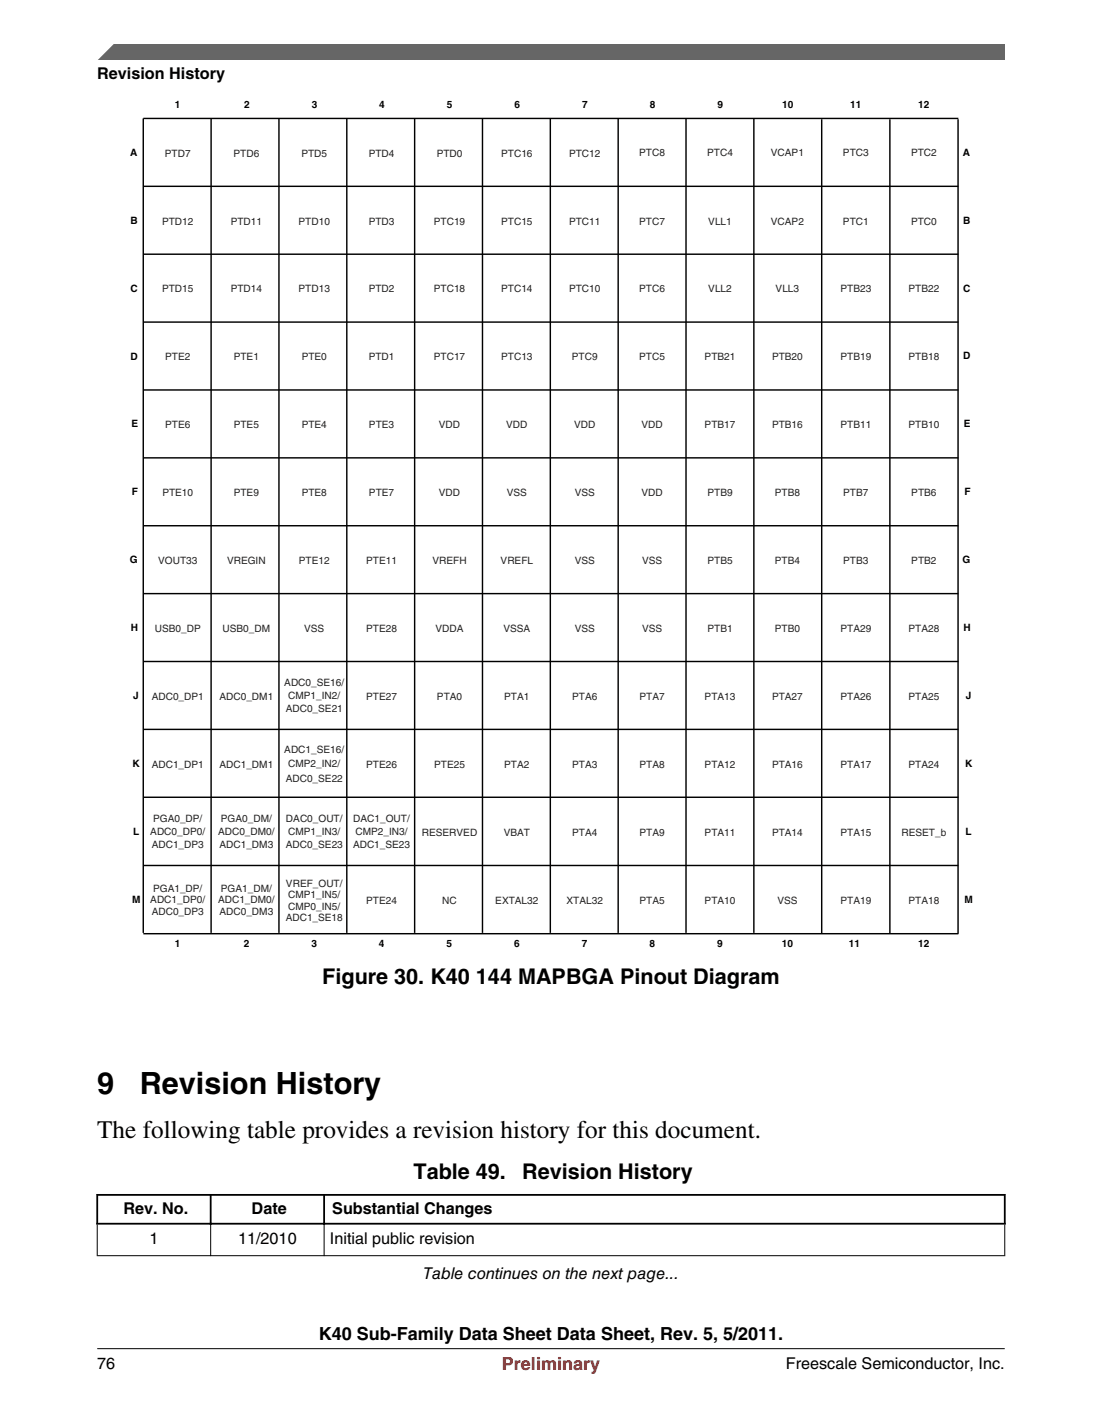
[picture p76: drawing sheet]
<svg xmlns="http://www.w3.org/2000/svg" width="216mm" height="274mm" viewBox="0 0 216 274" stroke-linecap="round" stroke-linejoin="round" font-family="sans-serif">
<defs><g id="words">
<g font-size="6">
<text x="19" y="214.2">9</text>
<text x="27.4" y="214.2">Revision History</text>
</g>
<text font-size="4.9" x="19" y="222.8">The following table provides a revision history for this document.</text>
<g font-size="4.2">
<text x="63.1" y="192.6">Figure 30. K40 144 MAPBGA Pinout Diagram</text>
<text x="81" y="230.8">Table 49.</text>
<text x="102.3" y="230.8">Revision History</text>
</g>
<text font-size="3.5" x="62.5" y="262.3">K40 Sub-Family Data Sheet Data Sheet, Rev. 5, 5/2011.</text>
<text font-size="3.5" fill="#f00" x="98.3" y="268.2">Preliminary</text>
<g font-size="3.2">
<text x="19" y="15.5">Revision History</text>
<text x="24.2" y="237.6">Rev. No.</text>
<text x="49.3" y="237.6">Date</text>
<text x="65.1" y="237.6">Substantial Changes</text>
<text x="29.3" y="243.6">1</text>
<text x="46.7" y="243.6">11/2010</text>
<text x="64.6" y="243.6">Initial public revision</text>
<text x="82.9" y="250.5">Table continues on the next page...</text>
<text x="19" y="268">76</text>
<text x="154" y="268">Freescale Semiconductor, Inc.</text>
</g>
<g font-size="2">
<text x="34.3" y="21.2">1</text>
<text x="47.8" y="21.2">2</text>
<text x="61.1" y="21.2">3</text>
<text x="74.3" y="21.2">4</text>
<text x="87.6" y="21.2">5</text>
<text x="100.8" y="21.2">6</text>
<text x="114.1" y="21.2">7</text>
<text x="127.3" y="21.2">8</text>
<text x="140.6" y="21.2">9</text>
<text x="153.2" y="21.2">10</text>
<text x="166.6" y="21.2">11</text>
<text x="179.9" y="21.2">12</text>
<text x="25.5" y="30.5">A</text>
<text x="188.7" y="30.5">A</text>
<text x="25.6" y="43.8">B</text>
<text x="188.7" y="43.8">B</text>
<text x="25.6" y="57.1">C</text>
<text x="188.7" y="57.1">C</text>
<text x="25.6" y="70.4">D</text>
<text x="188.7" y="70.4">D</text>
<text x="25.7" y="83.7">E</text>
<text x="188.9" y="83.7">E</text>
<text x="25.9" y="97">F</text>
<text x="189" y="97">F</text>
<text x="25.5" y="110.3">G</text>
<text x="188.6" y="110.3">G</text>
<text x="25.6" y="123.6">H</text>
<text x="188.8" y="123.6">H</text>
<text x="26.1" y="136.8">J</text>
<text x="189.2" y="136.8">J</text>
<text x="25.9" y="150.2">K</text>
<text x="189.1" y="150.1">K</text>
<text x="26.1" y="163.5">L</text>
<text x="189.2" y="163.5">L</text>
<text x="25.9" y="176.8">M</text>
<text x="189" y="176.8">M</text>
<text x="34.3" y="185.5">1</text>
<text x="47.8" y="185.5">2</text>
<text x="61" y="185.5">3</text>
<text x="74.2" y="185.5">4</text>
<text x="87.5" y="185.4">5</text>
<text x="100.8" y="185.5">6</text>
<text x="114" y="185.4">7</text>
<text x="127.3" y="185.5">8</text>
<text x="140.5" y="185.5">9</text>
<text x="153.2" y="185.5">10</text>
<text x="166.3" y="185.5">11</text>
<text x="179.9" y="185.5">12</text>
</g>
<g font-size="2" fill="#242323">
<text x="32.3" y="30.7">PTD7</text>
<text x="45.7" y="30.7">PTD6</text>
<text x="59" y="30.7">PTD5</text>
<text x="72.2" y="30.7">PTD4</text>
<text x="85.6" y="30.7">PTD0</text>
<text x="98.2" y="30.7">PTC16</text>
<text x="111.5" y="30.7">PTC12</text>
<text x="125.2" y="30.5">PTC8</text>
<text x="138.6" y="30.5">PTC4</text>
<text x="151" y="30.5">VCAP1</text>
<text x="165.1" y="30.5">PTC3</text>
<text x="178.5" y="30.5">PTC2</text>
<text x="31.8" y="44">PTD12</text>
<text x="45.2" y="44">PTD11</text>
<text x="58.5" y="44">PTD10</text>
<text x="72.2" y="44">PTD3</text>
<text x="85" y="44">PTC19</text>
<text x="98.2" y="44">PTC15</text>
<text x="111.5" y="44">PTC11</text>
<text x="125.2" y="44">PTC7</text>
<text x="138.8" y="44">VLL1</text>
<text x="151" y="44">VCAP2</text>
<text x="165.2" y="44">PTC1</text>
<text x="178.5" y="44">PTC0</text>
<text x="31.8" y="57.3">PTD15</text>
<text x="45.2" y="57.3">PTD14</text>
<text x="58.5" y="57.3">PTD13</text>
<text x="72.2" y="57.3">PTD2</text>
<text x="85" y="57.3">PTC18</text>
<text x="98.2" y="57.3">PTC14</text>
<text x="111.5" y="57.3">PTC10</text>
<text x="125.2" y="57.3">PTC6</text>
<text x="138.8" y="57.3">VLL2</text>
<text x="152" y="57.3">VLL3</text>
<text x="164.7" y="57.3">PTB23</text>
<text x="178" y="57.3">PTB22</text>
<text x="32.4" y="70.6">PTE2</text>
<text x="45.8" y="70.6">PTE1</text>
<text x="59.1" y="70.6">PTE0</text>
<text x="72.2" y="70.6">PTD1</text>
<text x="85" y="70.6">PTC17</text>
<text x="98.2" y="70.6">PTC13</text>
<text x="112" y="70.6">PTC9</text>
<text x="125.2" y="70.6">PTC5</text>
<text x="138.1" y="70.6">PTB21</text>
<text x="151.3" y="70.6">PTB20</text>
<text x="164.7" y="70.6">PTB19</text>
<text x="178" y="70.6">PTB18</text>
<text x="32.4" y="83.9">PTE6</text>
<text x="45.8" y="83.9">PTE5</text>
<text x="59.1" y="83.9">PTE4</text>
<text x="72.3" y="83.9">PTE3</text>
<text x="86" y="83.9">VDD</text>
<text x="99.2" y="83.9">VDD</text>
<text x="112.5" y="83.9">VDD</text>
<text x="125.7" y="83.9">VDD</text>
<text x="138.1" y="83.9">PTB17</text>
<text x="151.3" y="83.9">PTB16</text>
<text x="164.7" y="83.9">PTB11</text>
<text x="178" y="83.9">PTB10</text>
<text x="31.8" y="97.2">PTE10</text>
<text x="45.8" y="97.2">PTE9</text>
<text x="59.1" y="97.2">PTE8</text>
<text x="72.3" y="97.2">PTE7</text>
<text x="86" y="97.2">VDD</text>
<text x="99.3" y="97.2">VSS</text>
<text x="112.6" y="97.2">VSS</text>
<text x="125.7" y="97.2">VDD</text>
<text x="138.6" y="97.2">PTB9</text>
<text x="151.8" y="97.2">PTB8</text>
<text x="165.2" y="97.2">PTB7</text>
<text x="178.5" y="97.2">PTB6</text>
<text x="31" y="110.4">VOUT33</text>
<text x="44.5" y="110.4">VREGIN</text>
<text x="58.6" y="110.4">PTE12</text>
<text x="71.7" y="110.4">PTE11</text>
<text x="84.7" y="110.4">VREFH</text>
<text x="98.1" y="110.4">VREFL</text>
<text x="112.6" y="110.4">VSS</text>
<text x="125.8" y="110.4">VSS</text>
<text x="138.6" y="110.4">PTB5</text>
<text x="151.8" y="110.4">PTB4</text>
<text x="165.2" y="110.4">PTB3</text>
<text x="178.5" y="110.4">PTB2</text>
<text x="30.3" y="123.7">USB0_DP</text>
<text x="43.6" y="123.7">USB0_DM</text>
<text x="59.6" y="123.7">VSS</text>
<text x="71.7" y="123.7">PTE28</text>
<text x="85.3" y="123.7">VDDA</text>
<text x="98.6" y="123.7">VSSA</text>
<text x="112.6" y="123.7">VSS</text>
<text x="125.8" y="123.7">VSS</text>
<text x="138.6" y="123.7">PTB1</text>
<text x="151.8" y="123.7">PTB0</text>
<text x="164.7" y="123.7">PTA29</text>
<text x="178" y="123.7">PTA28</text>
<text x="29.7" y="137">ADC0_DP1</text>
<text x="43" y="137">ADC0_DM1</text>
<text x="55.7" y="134.4">ADC0_SE16/</text>
<text x="56.5" y="136.9">CMP1_IN2/</text>
<text x="71.7" y="137">PTE27</text>
<text x="85.6" y="137">PTA0</text>
<text x="98.8" y="137">PTA1</text>
<text x="112.1" y="137">PTA6</text>
<text x="125.3" y="137">PTA7</text>
<text x="138.1" y="137">PTA13</text>
<text x="151.3" y="137">PTA27</text>
<text x="164.7" y="137">PTA26</text>
<text x="178" y="137">PTA25</text>
<text x="56" y="139.5">ADC0_SE21</text>
<text x="55.7" y="147.4">ADC1_SE16/</text>
<text x="29.7" y="150.3">ADC1_DP1</text>
<text x="43" y="150.3">ADC1_DM1</text>
<text x="56" y="153.1">ADC0_SE22</text>
<text x="56.5" y="150.2">CMP2_IN2/</text>
<text x="71.7" y="150.3">PTE26</text>
<text x="85.1" y="150.3">PTE25</text>
<text x="98.8" y="150.3">PTA2</text>
<text x="112.1" y="150.3">PTA3</text>
<text x="125.3" y="150.3">PTA8</text>
<text x="138.1" y="150.3">PTA12</text>
<text x="151.3" y="150.3">PTA16</text>
<text x="164.7" y="150.3">PTA17</text>
<text x="178" y="150.3">PTA24</text>
<text x="30" y="161">PGA0_DP/</text>
<text x="43.3" y="161">PGA0_DM/</text>
<text x="56" y="161">DAC0_OUT/</text>
<text x="69.2" y="161">DAC1_OUT/</text>
<text x="29.5" y="163.5">ADC0_DP0/</text>
<text x="29.7" y="166">ADC1_DP3</text>
<text x="42.7" y="163.5">ADC0_DM0/</text>
<text x="43" y="166">ADC1_DM3</text>
<text x="56" y="166">ADC0_SE23</text>
<text x="56.5" y="163.5">CMP1_IN3/</text>
<text x="69.2" y="166">ADC1_SE23</text>
<text x="69.7" y="163.5">CMP2_IN3/</text>
<text x="82.6" y="163.6">RESERVED</text>
<text x="98.7" y="163.6">VBAT</text>
<text x="112.1" y="163.6">PTA4</text>
<text x="125.3" y="163.6">PTA9</text>
<text x="138.1" y="163.6">PTA11</text>
<text x="151.3" y="163.6">PTA14</text>
<text x="164.7" y="163.6">PTA15</text>
<text x="176.6" y="163.6">RESET_b</text>
<text x="56" y="173.6">VREF_OUT/</text>
<text x="29.5" y="176.9">ADC1_DP0/</text>
<text x="29.7" y="179.1">ADC0_DP3</text>
<text x="30" y="174.6">PGA1_DP/</text>
<text x="42.7" y="176.9">ADC1_DM0/</text>
<text x="43" y="179.1">ADC0_DM3</text>
<text x="43.3" y="174.6">PGA1_DM/</text>
<text x="56.5" y="175.8">CMP1_IN5/</text>
<text x="56.5" y="178.1">CMP0_IN5/</text>
<text x="71.7" y="177">PTE24</text>
<text x="86.7" y="177">NC</text>
<text x="97" y="177">EXTAL32</text>
<text x="111" y="177">XTAL32</text>
<text x="125.3" y="177">PTA5</text>
<text x="138.1" y="177">PTA10</text>
<text x="152.3" y="177">VSS</text>
<text x="164.7" y="177">PTA19</text>
<text x="178" y="176.9">PTA18</text>
<text x="56" y="180.4">ADC1_SE18</text>
</g>
</g></defs>
<g fill="none" stroke="#000" stroke-width=".28">
<path d="M28.1 36.5h159.7M41.4 23.2v159.5M54.7 23.2v159.5M67.9 23.2v159.5M81.2 23.2v159.5M94.5 23.2v159.5M107.8 23.2v159.5M121.1 23.2v159.5M134.4 23.2v159.5M147.7 23.2v159.5M161 23.4v159.4M174.3 23.4v159.4"/>
<path d="M187.7 23.4v159.4M187.8 23.2h-159.7v159.5M28.1 49.8h159.7M28.1 76.4h159.7M28.1 63.1h159.7M28.1 89.6h159.7M28.1 116.2h159.7M28.1 102.9h159.7M28.1 129.5h159.7M28.1 142.8h159.7M28.1 156.1h159.7M28.1 169.5h159.7"/>
<path d="M28.1 182.8h159.7"/>
</g>
<g fill="#fff">
<path d="M19 227.3h177.8v24.3h-177.8z" fill-rule="evenodd"/>
<path d="M19.2 234.1h21.9v5.3h-21.9z" fill-rule="evenodd"/>
<path d="M41.5 234.1h21.8v5.3h-21.8z" fill-rule="evenodd"/>
<path d="M63.7 234.1h133v5.3h-133z" fill-rule="evenodd"/>
<path d="M19.1 239.8h22.1v6h-22.1z" fill-rule="evenodd"/>
<path d="M41.4 239.8h22v6h-22z" fill-rule="evenodd"/>
<path d="M63.6 239.8h133.2v6h-133.2z" fill-rule="evenodd"/>
</g>
<path d="M18.9 234h178.1M18.9 239.6h178.1M19 233.8v6M41.3 233.8v6M63.5 233.8v6M196.8 233.8v6" fill="none" stroke="#000" stroke-width=".35"/>
<path d="M19 239.7v6.3M41.3 239.4v6.6M63.5 239.4v6.6M196.8 239.7v6.3M19 245.9h177.9" fill="none" stroke="#000" stroke-width=".2"/>
<path d="M19 11.7l5.7-3.1 172.2 .1v3z" fill="#666"/>
<path d="M22.5 8.6l-3.1 3.1" fill="none" stroke="#666" stroke-width=".28"/>
<path d="M19 264.1h177.8" fill="none" stroke="#000" stroke-width=".2"/>
<use href="#words"/>
</svg>
